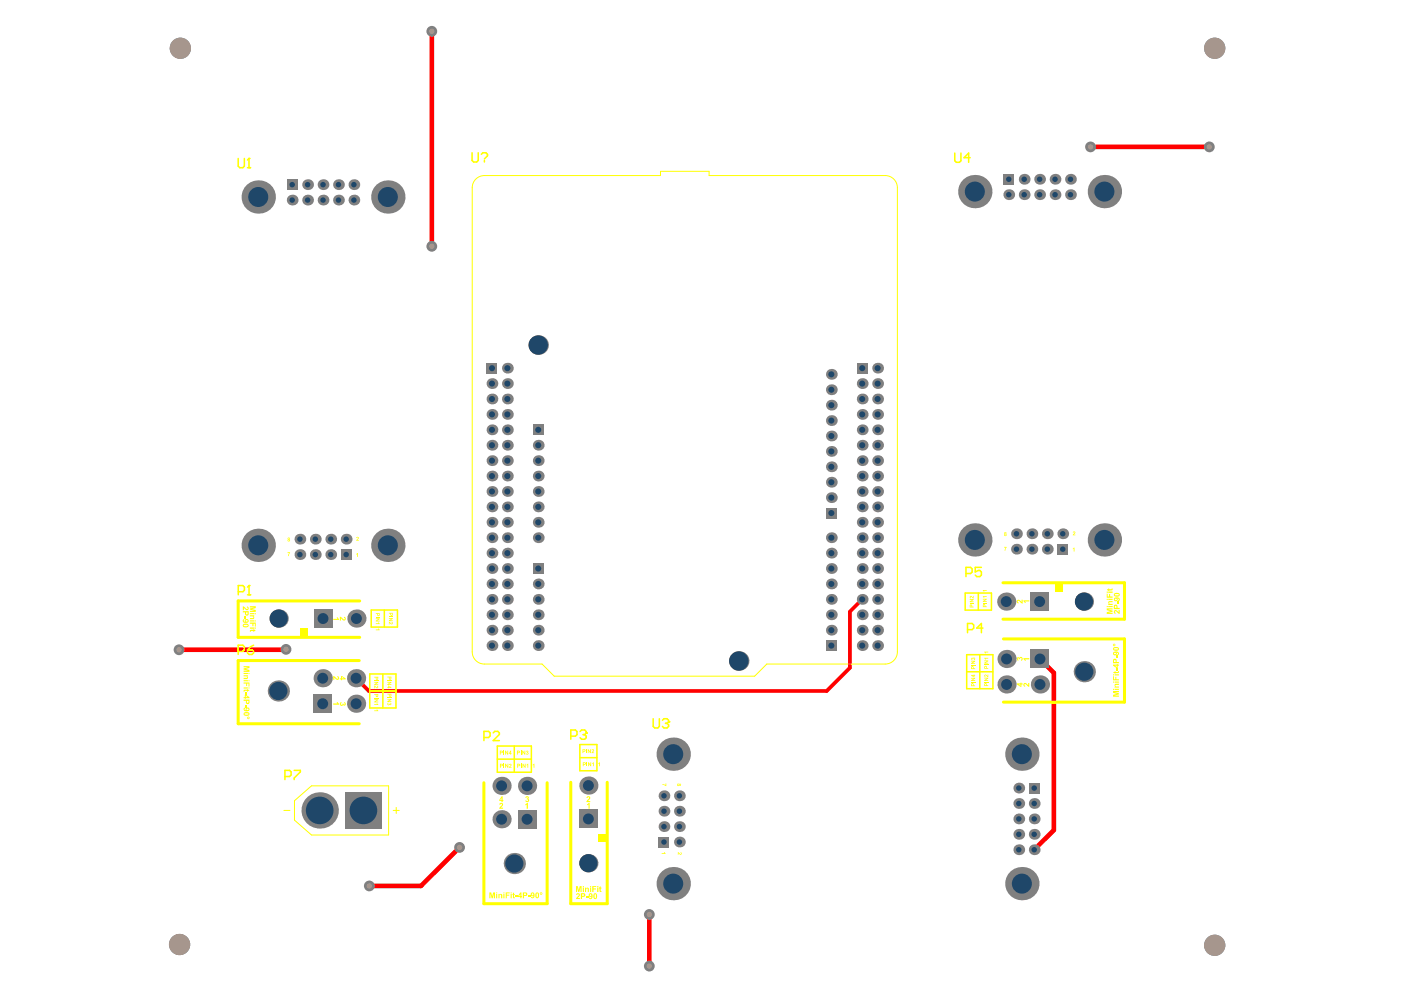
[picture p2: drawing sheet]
<svg xmlns="http://www.w3.org/2000/svg" width="297mm" height="210mm" viewBox="0 0 297 210" stroke-linecap="round" stroke-linejoin="round" font-family="sans-serif">
<path d="M91.5 6.6v45.6M231.2 31.1h25.2M60.6 137.7l-22.5 .1M220.5 139.7l2.9 3v33.3l-4.1 4.2M97.6 179.5l-8.3 8.3h-10.7M137.7 193.9v10.9" fill="none" stroke="#f00" stroke-width=".98"/>
<path d="M182.8 127.1l-2.6 2.6v11.9l-4.9 4.9h-97.1l-2.7-2.7" fill="none" stroke="#f00" stroke-width=".78"/>
<circle cx="38.2" cy="10.2" r="2.25" fill="#808080"/>
<circle cx="38.2" cy="10.2" r="2.25" fill="#a6968d"/>
<circle cx="257.5" cy="10.2" r="2.25" fill="#808080"/>
<circle cx="257.5" cy="10.2" r="2.25" fill="#a6968d"/>
<circle cx="257.5" cy="200.4" r="2.25" fill="#808080"/>
<circle cx="257.5" cy="200.4" r="2.25" fill="#a6968d"/>
<circle cx="38.1" cy="200.3" r="2.25" fill="#808080"/>
<circle cx="38.1" cy="200.3" r="2.25" fill="#a6968d"/>
<circle cx="91.6" cy="6.6" r="1.14" fill="#808080"/>
<circle cx="91.5" cy="6.6" r=".57" fill="#a6968d"/>
<circle cx="137.7" cy="193.9" r="1.14" fill="#808080"/>
<circle cx="137.7" cy="193.9" r=".57" fill="#a6968d"/>
<circle cx="137.7" cy="204.8" r="1.14" fill="#808080"/>
<circle cx="137.7" cy="204.8" r=".57" fill="#a6968d"/>
<circle cx="91.6" cy="52.2" r="1.14" fill="#808080"/>
<circle cx="91.5" cy="52.2" r=".57" fill="#a6968d"/>
<circle cx="256.4" cy="31.1" r="1.14" fill="#808080"/>
<circle cx="256.4" cy="31.1" r=".57" fill="#a6968d"/>
<circle cx="231.2" cy="31.1" r="1.14" fill="#808080"/>
<circle cx="231.2" cy="31.1" r=".57" fill="#a6968d"/>
<circle cx="78.3" cy="187.8" r="1.14" fill="#808080"/>
<circle cx="78.3" cy="187.8" r=".57" fill="#a6968d"/>
<circle cx="97.4" cy="179.7" r="1.14" fill="#808080"/>
<circle cx="97.4" cy="179.7" r=".57" fill="#a6968d"/>
<circle cx="38" cy="137.8" r="1.14" fill="#808080"/>
<circle cx="38" cy="137.8" r=".57" fill="#a6968d"/>
<circle cx="60.6" cy="137.7" r="1.14" fill="#808080"/>
<circle cx="60.6" cy="137.7" r=".57" fill="#a6968d"/>
<circle cx="59" cy="146.5" r="2.25" fill="#808080"/>
<circle cx="59" cy="146.5" r="1.93" fill="#1f4769"/>
<circle cx="59.1" cy="131.1" r="1.93" fill="#808080"/>
<circle cx="59.1" cy="131.1" r="1.93" fill="#1f4769"/>
<circle cx="67.8" cy="171.8" r="3.9" fill="#808080"/>
<circle cx="67.8" cy="171.8" r="2.93" fill="#1f4769"/>
<path d="M66.5 147.3h3.8v3.8h-3.8z" fill-rule="evenodd" fill="#808080"/>
<circle cx="68.4" cy="149.2" r="1.16" fill="#1f4769"/>
<circle cx="68.4" cy="143.8" r="1.93" fill="#808080"/>
<circle cx="68.4" cy="143.8" r="1.16" fill="#1f4769"/>
<path d="M66.6 129.2h3.8v3.9h-3.8z" fill-rule="evenodd" fill="#808080"/>
<circle cx="68.5" cy="131.1" r="1.16" fill="#1f4769"/>
<circle cx="75.5" cy="149.2" r="1.93" fill="#808080"/>
<circle cx="75.5" cy="149.2" r="1.16" fill="#1f4769"/>
<circle cx="75.5" cy="143.8" r="1.93" fill="#808080"/>
<circle cx="75.5" cy="143.8" r="1.16" fill="#1f4769"/>
<circle cx="75.6" cy="131.1" r="1.93" fill="#808080"/>
<circle cx="75.6" cy="131.1" r="1.16" fill="#1f4769"/>
<path d="M73.2 168h7.7v7.7h-7.7z" fill-rule="evenodd" fill="#808080"/>
<circle cx="77.1" cy="171.8" r="2.93" fill="#1f4769"/>
<circle cx="104.3" cy="123.8" r="1.14" fill="#808080"/>
<circle cx="104.3" cy="123.8" r=".64" fill="#1f4769"/>
<circle cx="142.7" cy="187.4" r="3.5" fill="#808080"/>
<circle cx="142.7" cy="187.4" r="2.12" fill="#1f4769"/>
<circle cx="109" cy="183.1" r="2.25" fill="#808080"/>
<circle cx="109" cy="183.1" r="1.93" fill="#1f4769"/>
<circle cx="124.7" cy="183" r="1.93" fill="#808080"/>
<circle cx="124.7" cy="183" r="1.93" fill="#1f4769"/>
<circle cx="144" cy="178.5" r="1.14" fill="#808080"/>
<circle cx="144" cy="178.5" r=".58" fill="#1f4769"/>
<path d="M139.6 177.4h2.3v2.3h-2.3z" fill-rule="evenodd" fill="#808080"/>
<circle cx="140.8" cy="178.5" r=".58" fill="#1f4769"/>
<circle cx="144" cy="175.3" r="1.14" fill="#808080"/>
<circle cx="144" cy="175.3" r=".58" fill="#1f4769"/>
<circle cx="140.8" cy="175.3" r="1.14" fill="#808080"/>
<circle cx="140.8" cy="175.3" r=".58" fill="#1f4769"/>
<circle cx="106.3" cy="173.7" r="1.93" fill="#808080"/>
<circle cx="106.3" cy="173.7" r="1.16" fill="#1f4769"/>
<path d="M109.8 171.8h3.9v3.8h-3.9z" fill-rule="evenodd" fill="#808080"/>
<circle cx="111.8" cy="173.7" r="1.16" fill="#1f4769"/>
<path d="M122.8 171.7h3.9v3.9h-3.9z" fill-rule="evenodd" fill="#808080"/>
<circle cx="124.7" cy="173.6" r="1.16" fill="#1f4769"/>
<circle cx="140.8" cy="172" r="1.14" fill="#808080"/>
<circle cx="140.8" cy="172" r=".58" fill="#1f4769"/>
<circle cx="144" cy="168.7" r="1.14" fill="#808080"/>
<circle cx="144" cy="168.7" r=".58" fill="#1f4769"/>
<circle cx="140.8" cy="168.7" r="1.14" fill="#808080"/>
<circle cx="140.8" cy="168.7" r=".58" fill="#1f4769"/>
<circle cx="106.3" cy="166.6" r="1.93" fill="#808080"/>
<circle cx="106.3" cy="166.6" r="1.16" fill="#1f4769"/>
<circle cx="111.8" cy="166.6" r="1.93" fill="#808080"/>
<circle cx="111.8" cy="166.6" r="1.16" fill="#1f4769"/>
<circle cx="124.7" cy="166.6" r="1.93" fill="#808080"/>
<circle cx="124.7" cy="166.6" r="1.16" fill="#1f4769"/>
<circle cx="142.7" cy="159.9" r="3.5" fill="#808080"/>
<circle cx="142.7" cy="159.9" r="2.12" fill="#1f4769"/>
<circle cx="104.3" cy="136.9" r="1.14" fill="#808080"/>
<circle cx="104.3" cy="136.9" r=".64" fill="#1f4769"/>
<circle cx="107.6" cy="136.9" r="1.14" fill="#808080"/>
<circle cx="107.6" cy="136.9" r=".64" fill="#1f4769"/>
<circle cx="114.1" cy="136.9" r="1.14" fill="#808080"/>
<circle cx="114.1" cy="136.9" r=".64" fill="#1f4769"/>
<circle cx="104.3" cy="133.6" r="1.14" fill="#808080"/>
<circle cx="104.3" cy="133.6" r=".64" fill="#1f4769"/>
<circle cx="107.6" cy="133.6" r="1.14" fill="#808080"/>
<circle cx="107.6" cy="133.6" r=".64" fill="#1f4769"/>
<circle cx="114.1" cy="133.6" r="1.14" fill="#808080"/>
<circle cx="114.1" cy="133.6" r=".64" fill="#1f4769"/>
<circle cx="104.3" cy="130.3" r="1.14" fill="#808080"/>
<circle cx="104.3" cy="130.3" r=".64" fill="#1f4769"/>
<circle cx="107.6" cy="130.3" r="1.14" fill="#808080"/>
<circle cx="107.6" cy="130.3" r=".64" fill="#1f4769"/>
<circle cx="114.1" cy="130.3" r="1.14" fill="#808080"/>
<circle cx="114.1" cy="130.3" r=".64" fill="#1f4769"/>
<circle cx="104.3" cy="127.1" r="1.14" fill="#808080"/>
<circle cx="104.3" cy="127.1" r=".64" fill="#1f4769"/>
<circle cx="107.6" cy="127.1" r="1.14" fill="#808080"/>
<circle cx="107.6" cy="127.1" r=".64" fill="#1f4769"/>
<circle cx="114.1" cy="127.1" r="1.14" fill="#808080"/>
<circle cx="114.1" cy="127.1" r=".64" fill="#1f4769"/>
<circle cx="107.6" cy="123.8" r="1.14" fill="#808080"/>
<circle cx="107.6" cy="123.8" r=".64" fill="#1f4769"/>
<circle cx="104.3" cy="120.5" r="1.14" fill="#808080"/>
<circle cx="104.3" cy="120.5" r=".64" fill="#1f4769"/>
<path d="M72.3 116.4h2.2v2.3h-2.2z" fill-rule="evenodd" fill="#808080"/>
<circle cx="73.4" cy="117.6" r=".58" fill="#1f4769"/>
<circle cx="70.1" cy="117.6" r="1.14" fill="#808080"/>
<circle cx="70.1" cy="117.6" r=".58" fill="#1f4769"/>
<circle cx="63.6" cy="117.6" r="1.14" fill="#808080"/>
<circle cx="63.6" cy="117.6" r=".58" fill="#1f4769"/>
<circle cx="66.9" cy="117.6" r="1.14" fill="#808080"/>
<circle cx="66.9" cy="117.6" r=".58" fill="#1f4769"/>
<circle cx="104.3" cy="117.3" r="1.14" fill="#808080"/>
<circle cx="104.3" cy="117.3" r=".64" fill="#1f4769"/>
<circle cx="82.2" cy="115.6" r="3.5" fill="#808080"/>
<circle cx="82.2" cy="115.6" r="2.12" fill="#1f4769"/>
<circle cx="54.8" cy="115.6" r="3.5" fill="#808080"/>
<circle cx="54.8" cy="115.6" r="2.12" fill="#1f4769"/>
<circle cx="73.4" cy="114.3" r="1.14" fill="#808080"/>
<circle cx="73.4" cy="114.3" r=".58" fill="#1f4769"/>
<circle cx="63.6" cy="114.3" r="1.14" fill="#808080"/>
<circle cx="63.6" cy="114.3" r=".58" fill="#1f4769"/>
<circle cx="70.1" cy="114.3" r="1.14" fill="#808080"/>
<circle cx="70.1" cy="114.3" r=".58" fill="#1f4769"/>
<circle cx="66.9" cy="114.3" r="1.14" fill="#808080"/>
<circle cx="66.9" cy="114.3" r=".58" fill="#1f4769"/>
<circle cx="104.3" cy="110.7" r="1.14" fill="#808080"/>
<circle cx="104.3" cy="110.7" r=".64" fill="#1f4769"/>
<circle cx="104.3" cy="107.5" r="1.14" fill="#808080"/>
<circle cx="104.3" cy="107.5" r=".64" fill="#1f4769"/>
<circle cx="104.3" cy="104.2" r="1.14" fill="#808080"/>
<circle cx="104.3" cy="104.2" r=".64" fill="#1f4769"/>
<circle cx="104.3" cy="84.6" r="1.14" fill="#808080"/>
<circle cx="104.3" cy="84.6" r=".64" fill="#1f4769"/>
<circle cx="104.3" cy="81.3" r="1.14" fill="#808080"/>
<circle cx="104.3" cy="81.3" r=".64" fill="#1f4769"/>
<circle cx="71.8" cy="42.4" r="1.14" fill="#808080"/>
<circle cx="71.8" cy="42.4" r=".58" fill="#1f4769"/>
<circle cx="61.9" cy="42.4" r="1.14" fill="#808080"/>
<circle cx="61.9" cy="42.4" r=".58" fill="#1f4769"/>
<circle cx="75" cy="42.4" r="1.14" fill="#808080"/>
<circle cx="75" cy="42.4" r=".58" fill="#1f4769"/>
<circle cx="68.5" cy="42.4" r="1.14" fill="#808080"/>
<circle cx="68.5" cy="42.4" r=".58" fill="#1f4769"/>
<circle cx="65.2" cy="42.4" r="1.14" fill="#808080"/>
<circle cx="65.2" cy="42.4" r=".58" fill="#1f4769"/>
<circle cx="82.2" cy="41.8" r="3.5" fill="#808080"/>
<circle cx="82.2" cy="41.8" r="2.12" fill="#1f4769"/>
<circle cx="54.8" cy="41.8" r="3.5" fill="#808080"/>
<circle cx="54.8" cy="41.8" r="2.12" fill="#1f4769"/>
<circle cx="71.8" cy="39.2" r="1.14" fill="#808080"/>
<circle cx="71.8" cy="39.2" r=".58" fill="#1f4769"/>
<circle cx="65.2" cy="39.2" r="1.14" fill="#808080"/>
<circle cx="65.2" cy="39.2" r=".58" fill="#1f4769"/>
<circle cx="68.5" cy="39.2" r="1.14" fill="#808080"/>
<circle cx="68.5" cy="39.2" r=".58" fill="#1f4769"/>
<path d="M60.8 38h2.3v2.3h-2.3z" fill-rule="evenodd" fill="#808080"/>
<circle cx="61.9" cy="39.2" r=".58" fill="#1f4769"/>
<circle cx="75" cy="39.2" r="1.14" fill="#808080"/>
<circle cx="75" cy="39.2" r=".58" fill="#1f4769"/>
<circle cx="114.1" cy="123.8" r="1.14" fill="#808080"/>
<circle cx="114.1" cy="123.8" r=".64" fill="#1f4769"/>
<circle cx="107.6" cy="120.5" r="1.14" fill="#808080"/>
<circle cx="107.6" cy="120.5" r=".64" fill="#1f4769"/>
<path d="M113 119.4h2.3v2.3h-2.3z" fill-rule="evenodd" fill="#808080"/>
<circle cx="114.1" cy="120.5" r=".64" fill="#1f4769"/>
<circle cx="107.6" cy="117.3" r="1.14" fill="#808080"/>
<circle cx="107.6" cy="117.3" r=".64" fill="#1f4769"/>
<circle cx="104.3" cy="114" r="1.14" fill="#808080"/>
<circle cx="104.3" cy="114" r=".64" fill="#1f4769"/>
<circle cx="107.6" cy="114" r="1.14" fill="#808080"/>
<circle cx="107.6" cy="114" r=".64" fill="#1f4769"/>
<circle cx="114.1" cy="114" r="1.14" fill="#808080"/>
<circle cx="114.1" cy="114" r=".64" fill="#1f4769"/>
<circle cx="107.6" cy="110.7" r="1.14" fill="#808080"/>
<circle cx="107.6" cy="110.7" r=".64" fill="#1f4769"/>
<circle cx="114.1" cy="110.7" r="1.14" fill="#808080"/>
<circle cx="114.1" cy="110.7" r=".64" fill="#1f4769"/>
<circle cx="107.6" cy="107.5" r="1.14" fill="#808080"/>
<circle cx="107.6" cy="107.5" r=".64" fill="#1f4769"/>
<circle cx="114.1" cy="107.5" r="1.14" fill="#808080"/>
<circle cx="114.1" cy="107.5" r=".64" fill="#1f4769"/>
<circle cx="107.6" cy="104.2" r="1.14" fill="#808080"/>
<circle cx="107.6" cy="104.2" r=".64" fill="#1f4769"/>
<circle cx="114.1" cy="104.2" r="1.14" fill="#808080"/>
<circle cx="114.1" cy="104.2" r=".64" fill="#1f4769"/>
<circle cx="104.3" cy="100.9" r="1.14" fill="#808080"/>
<circle cx="104.3" cy="100.9" r=".64" fill="#1f4769"/>
<circle cx="107.6" cy="100.9" r="1.14" fill="#808080"/>
<circle cx="107.6" cy="100.9" r=".64" fill="#1f4769"/>
<circle cx="114.1" cy="100.9" r="1.14" fill="#808080"/>
<circle cx="114.1" cy="100.9" r=".64" fill="#1f4769"/>
<circle cx="104.3" cy="97.7" r="1.14" fill="#808080"/>
<circle cx="104.3" cy="97.7" r=".64" fill="#1f4769"/>
<circle cx="107.6" cy="97.7" r="1.14" fill="#808080"/>
<circle cx="107.6" cy="97.7" r=".64" fill="#1f4769"/>
<circle cx="114.1" cy="97.7" r="1.14" fill="#808080"/>
<circle cx="114.1" cy="97.7" r=".64" fill="#1f4769"/>
<circle cx="104.3" cy="94.4" r="1.14" fill="#808080"/>
<circle cx="104.3" cy="94.4" r=".64" fill="#1f4769"/>
<circle cx="107.6" cy="94.4" r="1.14" fill="#808080"/>
<circle cx="107.6" cy="94.4" r=".64" fill="#1f4769"/>
<circle cx="114.1" cy="94.4" r="1.14" fill="#808080"/>
<circle cx="114.1" cy="94.4" r=".64" fill="#1f4769"/>
<circle cx="104.3" cy="91.1" r="1.14" fill="#808080"/>
<circle cx="104.3" cy="91.1" r=".64" fill="#1f4769"/>
<circle cx="107.6" cy="91.1" r="1.14" fill="#808080"/>
<circle cx="107.6" cy="91.1" r=".64" fill="#1f4769"/>
<path d="M113 90h2.3v2.3h-2.3z" fill-rule="evenodd" fill="#808080"/>
<circle cx="114.1" cy="91.1" r=".64" fill="#1f4769"/>
<circle cx="104.3" cy="87.9" r="1.14" fill="#808080"/>
<circle cx="104.3" cy="87.9" r=".64" fill="#1f4769"/>
<circle cx="107.6" cy="87.9" r="1.14" fill="#808080"/>
<circle cx="107.6" cy="87.9" r=".64" fill="#1f4769"/>
<circle cx="107.6" cy="84.6" r="1.14" fill="#808080"/>
<circle cx="107.6" cy="84.6" r=".64" fill="#1f4769"/>
<circle cx="107.6" cy="81.3" r="1.14" fill="#808080"/>
<circle cx="107.6" cy="81.3" r=".64" fill="#1f4769"/>
<path d="M103.2 76.9h2.3v2.3h-2.3z" fill-rule="evenodd" fill="#808080"/>
<circle cx="104.3" cy="78.1" r=".64" fill="#1f4769"/>
<circle cx="107.6" cy="78.1" r="1.14" fill="#808080"/>
<circle cx="107.6" cy="78.1" r=".64" fill="#1f4769"/>
<circle cx="114.1" cy="73.2" r="2.06" fill="#808080"/>
<circle cx="114.1" cy="73.2" r="2.06" fill="#1f4769"/>
<circle cx="144" cy="172" r="1.14" fill="#808080"/>
<circle cx="144" cy="172" r=".58" fill="#1f4769"/>
<circle cx="176.3" cy="120.5" r="1.14" fill="#808080"/>
<circle cx="176.3" cy="120.5" r=".64" fill="#1f4769"/>
<circle cx="156.6" cy="140.1" r="2.06" fill="#808080"/>
<circle cx="156.6" cy="140.1" r="2.06" fill="#1f4769"/>
<circle cx="176.3" cy="127.1" r="1.14" fill="#808080"/>
<circle cx="176.3" cy="127.1" r=".64" fill="#1f4769"/>
<circle cx="176.3" cy="123.8" r="1.14" fill="#808080"/>
<circle cx="176.3" cy="123.8" r=".64" fill="#1f4769"/>
<path d="M175.1 135.7h2.3v2.3h-2.3z" fill-rule="evenodd" fill="#808080"/>
<circle cx="176.3" cy="136.9" r=".64" fill="#1f4769"/>
<circle cx="176.3" cy="133.6" r="1.14" fill="#808080"/>
<circle cx="176.3" cy="133.6" r=".64" fill="#1f4769"/>
<circle cx="176.3" cy="117.3" r="1.14" fill="#808080"/>
<circle cx="176.3" cy="117.3" r=".64" fill="#1f4769"/>
<circle cx="176.3" cy="130.3" r="1.14" fill="#808080"/>
<circle cx="176.3" cy="130.3" r=".64" fill="#1f4769"/>
<circle cx="182.8" cy="120.5" r="1.14" fill="#808080"/>
<circle cx="182.8" cy="120.5" r=".64" fill="#1f4769"/>
<circle cx="182.8" cy="117.3" r="1.14" fill="#808080"/>
<circle cx="182.8" cy="117.3" r=".64" fill="#1f4769"/>
<circle cx="182.8" cy="123.8" r="1.14" fill="#808080"/>
<circle cx="182.8" cy="123.8" r=".64" fill="#1f4769"/>
<circle cx="182.8" cy="136.9" r="1.14" fill="#808080"/>
<circle cx="182.8" cy="136.9" r=".64" fill="#1f4769"/>
<circle cx="182.8" cy="127.1" r="1.14" fill="#808080"/>
<circle cx="182.8" cy="127.1" r=".64" fill="#1f4769"/>
<circle cx="182.8" cy="130.3" r="1.14" fill="#808080"/>
<circle cx="182.8" cy="130.3" r=".64" fill="#1f4769"/>
<circle cx="182.8" cy="133.6" r="1.14" fill="#808080"/>
<circle cx="182.8" cy="133.6" r=".64" fill="#1f4769"/>
<circle cx="216.7" cy="187.4" r="3.5" fill="#808080"/>
<circle cx="216.7" cy="187.4" r="2.12" fill="#1f4769"/>
<circle cx="216" cy="180.2" r="1.14" fill="#808080"/>
<circle cx="216" cy="180.2" r=".58" fill="#1f4769"/>
<circle cx="219.3" cy="180.2" r="1.14" fill="#808080"/>
<circle cx="219.3" cy="180.2" r=".58" fill="#1f4769"/>
<circle cx="216" cy="176.9" r="1.14" fill="#808080"/>
<circle cx="216" cy="176.9" r=".58" fill="#1f4769"/>
<circle cx="219.3" cy="176.9" r="1.14" fill="#808080"/>
<circle cx="219.3" cy="176.9" r=".58" fill="#1f4769"/>
<circle cx="216" cy="173.6" r="1.14" fill="#808080"/>
<circle cx="216" cy="173.6" r=".58" fill="#1f4769"/>
<circle cx="219.3" cy="173.6" r="1.14" fill="#808080"/>
<circle cx="219.3" cy="173.6" r=".58" fill="#1f4769"/>
<circle cx="216" cy="170.4" r="1.14" fill="#808080"/>
<circle cx="216" cy="170.4" r=".58" fill="#1f4769"/>
<circle cx="219.3" cy="170.4" r="1.14" fill="#808080"/>
<circle cx="219.3" cy="170.4" r=".58" fill="#1f4769"/>
<circle cx="216" cy="167.1" r="1.14" fill="#808080"/>
<circle cx="216" cy="167.1" r=".58" fill="#1f4769"/>
<path d="M218.1 165.9h2.3v2.3h-2.3z" fill-rule="evenodd" fill="#808080"/>
<circle cx="219.3" cy="167.1" r=".58" fill="#1f4769"/>
<circle cx="216.7" cy="159.9" r="3.5" fill="#808080"/>
<circle cx="216.7" cy="159.9" r="2.12" fill="#1f4769"/>
<circle cx="220.5" cy="145.1" r="1.93" fill="#808080"/>
<circle cx="220.5" cy="145.1" r="1.16" fill="#1f4769"/>
<circle cx="213.4" cy="145.1" r="1.93" fill="#808080"/>
<circle cx="213.4" cy="145.1" r="1.16" fill="#1f4769"/>
<circle cx="229.9" cy="142.4" r="2.25" fill="#808080"/>
<circle cx="229.9" cy="142.4" r="1.93" fill="#1f4769"/>
<circle cx="213.4" cy="139.7" r="1.93" fill="#808080"/>
<circle cx="213.4" cy="139.7" r="1.16" fill="#1f4769"/>
<path d="M218.6 137.8h3.8v3.8h-3.8z" fill-rule="evenodd" fill="#808080"/>
<circle cx="220.5" cy="139.7" r="1.16" fill="#1f4769"/>
<circle cx="186.1" cy="136.9" r="1.14" fill="#808080"/>
<circle cx="186.1" cy="136.9" r=".64" fill="#1f4769"/>
<circle cx="186.1" cy="133.6" r="1.14" fill="#808080"/>
<circle cx="186.1" cy="133.6" r=".64" fill="#1f4769"/>
<circle cx="186.1" cy="130.3" r="1.14" fill="#808080"/>
<circle cx="186.1" cy="130.3" r=".64" fill="#1f4769"/>
<circle cx="213.3" cy="127.5" r="1.93" fill="#808080"/>
<circle cx="213.3" cy="127.5" r="1.16" fill="#1f4769"/>
<path d="M218.5 125.6h3.9v3.9h-3.9z" fill-rule="evenodd" fill="#808080"/>
<circle cx="220.4" cy="127.5" r="1.16" fill="#1f4769"/>
<circle cx="229.8" cy="127.5" r="1.93" fill="#808080"/>
<circle cx="229.8" cy="127.5" r="1.93" fill="#1f4769"/>
<circle cx="186.1" cy="127.1" r="1.14" fill="#808080"/>
<circle cx="186.1" cy="127.1" r=".64" fill="#1f4769"/>
<circle cx="186.1" cy="123.8" r="1.14" fill="#808080"/>
<circle cx="186.1" cy="123.8" r=".64" fill="#1f4769"/>
<circle cx="186.1" cy="120.5" r="1.14" fill="#808080"/>
<circle cx="186.1" cy="120.5" r=".64" fill="#1f4769"/>
<circle cx="186.1" cy="117.3" r="1.14" fill="#808080"/>
<circle cx="186.1" cy="117.3" r=".64" fill="#1f4769"/>
<circle cx="215.5" cy="116.4" r="1.14" fill="#808080"/>
<circle cx="215.5" cy="116.4" r=".58" fill="#1f4769"/>
<circle cx="218.8" cy="116.4" r="1.14" fill="#808080"/>
<circle cx="218.8" cy="116.4" r=".58" fill="#1f4769"/>
<circle cx="222.1" cy="116.4" r="1.14" fill="#808080"/>
<circle cx="222.1" cy="116.4" r=".58" fill="#1f4769"/>
<path d="M224.2 115.3h2.3v2.3h-2.3z" fill-rule="evenodd" fill="#808080"/>
<circle cx="225.3" cy="116.4" r=".58" fill="#1f4769"/>
<circle cx="176.3" cy="114" r="1.14" fill="#808080"/>
<circle cx="176.3" cy="114" r=".64" fill="#1f4769"/>
<circle cx="182.8" cy="114" r="1.14" fill="#808080"/>
<circle cx="182.8" cy="114" r=".64" fill="#1f4769"/>
<circle cx="182.8" cy="110.7" r="1.14" fill="#808080"/>
<circle cx="182.8" cy="110.7" r=".64" fill="#1f4769"/>
<circle cx="186.1" cy="110.7" r="1.14" fill="#808080"/>
<circle cx="186.1" cy="110.7" r=".64" fill="#1f4769"/>
<path d="M175.1 107.6h2.3v2.3h-2.3z" fill-rule="evenodd" fill="#808080"/>
<circle cx="176.3" cy="108.8" r=".64" fill="#1f4769"/>
<circle cx="182.8" cy="107.5" r="1.14" fill="#808080"/>
<circle cx="182.8" cy="107.5" r=".64" fill="#1f4769"/>
<circle cx="186.1" cy="107.5" r="1.14" fill="#808080"/>
<circle cx="186.1" cy="107.5" r=".64" fill="#1f4769"/>
<circle cx="176.3" cy="105.5" r="1.14" fill="#808080"/>
<circle cx="176.3" cy="105.5" r=".64" fill="#1f4769"/>
<circle cx="182.8" cy="104.2" r="1.14" fill="#808080"/>
<circle cx="182.8" cy="104.2" r=".64" fill="#1f4769"/>
<circle cx="186.1" cy="104.2" r="1.14" fill="#808080"/>
<circle cx="186.1" cy="104.2" r=".64" fill="#1f4769"/>
<circle cx="176.3" cy="102.2" r="1.14" fill="#808080"/>
<circle cx="176.3" cy="102.2" r=".64" fill="#1f4769"/>
<circle cx="182.8" cy="100.9" r="1.14" fill="#808080"/>
<circle cx="182.8" cy="100.9" r=".64" fill="#1f4769"/>
<circle cx="186.1" cy="100.9" r="1.14" fill="#808080"/>
<circle cx="186.1" cy="100.9" r=".64" fill="#1f4769"/>
<circle cx="176.3" cy="99" r="1.14" fill="#808080"/>
<circle cx="176.3" cy="99" r=".64" fill="#1f4769"/>
<circle cx="182.8" cy="97.7" r="1.14" fill="#808080"/>
<circle cx="182.8" cy="97.7" r=".64" fill="#1f4769"/>
<circle cx="176.3" cy="95.7" r="1.14" fill="#808080"/>
<circle cx="176.3" cy="95.7" r=".64" fill="#1f4769"/>
<circle cx="182.8" cy="94.4" r="1.14" fill="#808080"/>
<circle cx="182.8" cy="94.4" r=".64" fill="#1f4769"/>
<circle cx="186.1" cy="94.4" r="1.14" fill="#808080"/>
<circle cx="186.1" cy="94.4" r=".64" fill="#1f4769"/>
<circle cx="176.3" cy="92.4" r="1.14" fill="#808080"/>
<circle cx="176.3" cy="92.4" r=".64" fill="#1f4769"/>
<circle cx="182.8" cy="91.1" r="1.14" fill="#808080"/>
<circle cx="182.8" cy="91.1" r=".64" fill="#1f4769"/>
<circle cx="186.1" cy="91.1" r="1.14" fill="#808080"/>
<circle cx="186.1" cy="91.1" r=".64" fill="#1f4769"/>
<circle cx="176.3" cy="89.2" r="1.14" fill="#808080"/>
<circle cx="176.3" cy="89.2" r=".64" fill="#1f4769"/>
<circle cx="182.8" cy="87.9" r="1.14" fill="#808080"/>
<circle cx="182.8" cy="87.9" r=".64" fill="#1f4769"/>
<circle cx="176.3" cy="85.9" r="1.14" fill="#808080"/>
<circle cx="176.3" cy="85.9" r=".64" fill="#1f4769"/>
<circle cx="182.8" cy="84.6" r="1.14" fill="#808080"/>
<circle cx="182.8" cy="84.6" r=".64" fill="#1f4769"/>
<circle cx="186.1" cy="84.6" r="1.14" fill="#808080"/>
<circle cx="186.1" cy="84.6" r=".64" fill="#1f4769"/>
<circle cx="176.3" cy="82.6" r="1.14" fill="#808080"/>
<circle cx="176.3" cy="82.6" r=".64" fill="#1f4769"/>
<circle cx="182.8" cy="81.3" r="1.14" fill="#808080"/>
<circle cx="182.8" cy="81.3" r=".64" fill="#1f4769"/>
<circle cx="186.1" cy="81.3" r="1.14" fill="#808080"/>
<circle cx="186.1" cy="81.3" r=".64" fill="#1f4769"/>
<circle cx="176.3" cy="79.4" r="1.14" fill="#808080"/>
<circle cx="176.3" cy="79.4" r=".64" fill="#1f4769"/>
<path d="M181.7 76.9h2.3v2.3h-2.3z" fill-rule="evenodd" fill="#808080"/>
<circle cx="182.8" cy="78.1" r=".64" fill="#1f4769"/>
<circle cx="206.7" cy="114.5" r="3.5" fill="#808080"/>
<circle cx="206.7" cy="114.5" r="2.12" fill="#1f4769"/>
<circle cx="234.2" cy="114.5" r="3.5" fill="#808080"/>
<circle cx="234.2" cy="114.5" r="2.12" fill="#1f4769"/>
<circle cx="186.1" cy="114" r="1.14" fill="#808080"/>
<circle cx="186.1" cy="114" r=".64" fill="#1f4769"/>
<circle cx="222.1" cy="113.2" r="1.14" fill="#808080"/>
<circle cx="222.1" cy="113.2" r=".58" fill="#1f4769"/>
<circle cx="225.3" cy="113.2" r="1.14" fill="#808080"/>
<circle cx="225.3" cy="113.2" r=".58" fill="#1f4769"/>
<circle cx="218.8" cy="113.2" r="1.14" fill="#808080"/>
<circle cx="218.8" cy="113.2" r=".58" fill="#1f4769"/>
<circle cx="215.5" cy="113.2" r="1.14" fill="#808080"/>
<circle cx="215.5" cy="113.2" r=".58" fill="#1f4769"/>
<circle cx="186.1" cy="97.7" r="1.14" fill="#808080"/>
<circle cx="186.1" cy="97.7" r=".64" fill="#1f4769"/>
<circle cx="186.1" cy="87.9" r="1.14" fill="#808080"/>
<circle cx="186.1" cy="87.9" r=".64" fill="#1f4769"/>
<circle cx="186.1" cy="78.1" r="1.14" fill="#808080"/>
<circle cx="186.1" cy="78.1" r=".64" fill="#1f4769"/>
<circle cx="217.1" cy="41.3" r="1.14" fill="#808080"/>
<circle cx="217.1" cy="41.3" r=".58" fill="#1f4769"/>
<circle cx="227" cy="41.3" r="1.14" fill="#808080"/>
<circle cx="227" cy="41.3" r=".58" fill="#1f4769"/>
<circle cx="220.4" cy="41.3" r="1.14" fill="#808080"/>
<circle cx="220.4" cy="41.3" r=".58" fill="#1f4769"/>
<circle cx="213.9" cy="41.3" r="1.14" fill="#808080"/>
<circle cx="213.9" cy="41.3" r=".58" fill="#1f4769"/>
<circle cx="223.7" cy="41.3" r="1.14" fill="#808080"/>
<circle cx="223.7" cy="41.3" r=".58" fill="#1f4769"/>
<circle cx="206.7" cy="40.6" r="3.5" fill="#808080"/>
<circle cx="206.7" cy="40.6" r="2.12" fill="#1f4769"/>
<circle cx="234.2" cy="40.6" r="3.5" fill="#808080"/>
<circle cx="234.2" cy="40.6" r="2.12" fill="#1f4769"/>
<circle cx="217.1" cy="38" r="1.14" fill="#808080"/>
<circle cx="217.1" cy="38" r=".58" fill="#1f4769"/>
<path d="M212.7 36.9h2.3v2.3h-2.3z" fill-rule="evenodd" fill="#808080"/>
<circle cx="213.9" cy="38" r=".58" fill="#1f4769"/>
<circle cx="227" cy="38" r="1.14" fill="#808080"/>
<circle cx="227" cy="38" r=".58" fill="#1f4769"/>
<circle cx="220.4" cy="38" r="1.14" fill="#808080"/>
<circle cx="220.4" cy="38" r=".58" fill="#1f4769"/>
<circle cx="223.7" cy="38" r="1.14" fill="#808080"/>
<circle cx="223.7" cy="38" r=".58" fill="#1f4769"/>
<path d="M100.1 39.8v98.4M102.7 37.2h37.3v-.9h10.3v.9h37.4M190.3 39.8v98.4M102.7 140.8h12.2l2.6 2.6h42.5l2.6-2.6h25.1M60.2 171.8h1.3M62.4 169.8l3.6-3.2h16.4v10.4h-16.4l-3.6-3.1zM83.4 171.8h1.2M84 171.2v1.3" fill="none" stroke="#ff0" stroke-width=".21"/>
<g fill="none" stroke="#ff0" stroke-width=".33">
<path d="M78.7 129.3h5.6v3.7h-5.6zM81.5 129.3v3.7M204.6 125.7h5.6v3.7h-5.6zM205 138.8h5.5v7.2h-5.5zM207.4 125.7v3.7M207.7 138.8v7.2M78.4 146.5h5.6M78.4 142.9h5.6v7.2h-5.6zM81.2 142.9v7.2M105.4 158.2h7.3v5.5h-7.3zM109 158.2v5.5M122.9 157.9h3.7v5.5h-3.7z"/>
<path d="M205 142.4h5.5M105.4 161h7.3M122.9 160.6h3.7"/>
</g>
<path d="M76.3 127.4h-25.8v7.7h25.8M212.6 123.6h25.8v7.7h-25.8M212.7 135.5h25.7v13.4h-25.7M76.2 140.1h-25.7v13.4h25.7M102.6 166v25.6h13.4v-25.6M121 165.9v25.7h7.7v-25.7" fill="none" stroke="#ff0" stroke-width=".64"/>
<g fill="#ff0">
<path d="M223.7 123.8h1.7v1.7h-1.7z" fill-rule="evenodd"/>
<path d="M63.5 133.2h1.7v1.7h-1.7z" fill-rule="evenodd"/>
<path d="M126.8 176.9h1.7v1.7h-1.7z" fill-rule="evenodd"/>
</g>
<g fill="#ff0">
<path d="M106.8 161.9h.1v.9h-.1z"/>
<path d="M107.1 161.9h.1l.4 .6v-.6h.2v.9h-.2l-.4-.6v.6h-.1z"/>
<path d="M107.9 162.1l.2-.2 .3 .2v.2l-.3 .3h.4v.2h-.6l.4-.6-.1-.1-.3 .1z"/>
<path d="M234.6 129h1.3v.2h-1l1 .3v.2l-1 .2h1v.3h-1.3v-.4l.9-.2-.9-.2z"/>
<path d="M235 127.5h.9v.2h-.5a.21 .21 0 0 0-.3 .2 .21 .21 0 0 0 .4 .1h.4v.3h-.9v-.3h.1z"/>
<path d="M234.6 125.9h.2v.6h.3v-.6h.3v.6h.5v.2h-1.3z"/>
<path d="M234.7 124.9h.3v-.1h.2v.1h.5v-.1h.2v.3l-.9 .2z"/>
<path d="M236.3 129.4l.3-.1 .6 .5v-.5h.2v.9l-.8-.6a.17 .17 0 0 0-.3 .1 .17 .17 0 0 0 .2 .2v.3l-.3-.2z"/>
<path d="M236.8 127.5h.3v.5h-.3z"/>
<path d="M79.3 144.2h.9v.2h-.9z"/>
<path d="M79.3 144.6h.9v.1l-.6 .4h.6v.2h-.9v-.2l.6-.4h-.6z"/>
<path d="M79.3 145.4l.6 .4 .2-.1-.2-.3h.2l.1 .4-.3 .1-.4-.3v.3h-.2z"/>
<path d="M82.1 147.9h.9v.1h-.9z"/>
<path d="M82.1 148.2h.9v.2l-.6 .3h.6v.2h-.9v-.2l.6-.4h-.6z"/>
<path d="M82.2 149.1l.2-.1-.1 .4 .2-.2 .3 .1-.1-.2 .1-.1 .1 .4-.6 .1-.2-.1z"/>
<path d="M124.4 161.6h.1v.9h-.1z"/>
<path d="M124.7 161.6h.1l.4 .6v-.6h.1v.9h-.1l-.4-.6v.6h-.1z"/>
<path d="M125.5 161.8l.4-.2v.9h-.2v-.6l-.2 .1z"/>
<path d="M205.6 127.8h.8v.2h-.8z"/>
<path d="M205.6 127h.8v.2l-.5 .3h.5v.2h-.8v-.2l.6-.3h-.6z"/>
<path d="M205.6 126.4l.3-.1 .4 .4v-.4h.1v.6l-.5-.4h-.2l.1 .4-.1-.1z"/>
<path d="M208.4 127.8h.8v.1h-.8z"/>
<path d="M208.4 127h.8v.1l-.5 .4h.5v.1h-.8v-.1l.5-.4h-.5z"/>
<path d="M208.4 126.4h.8v.2h-.6l.1 .2h-.1z"/>
<path d="M208.7 140.8h.8v.2h-.8z"/>
<path d="M208.7 140h.8v.2l-.5 .3h.5v.2h-.8v-.2l.6-.3h-.6z"/>
<path d="M208.7 139.5h.8v.1h-.6l.1 .2h-.1z"/>
<path d="M110.5 161.9h.1v.9h-.1z"/>
<path d="M110.8 161.9h.1l.4 .6v-.6h.1v.9h-.1l-.4-.6v.6h-.1z"/>
<path d="M111.6 162.2l.4-.3v.9h-.2v-.6l-.2 .1z"/>
<path d="M205.9 140.9h.8v.2h-.8z"/>
<path d="M205.9 140.1h.8v.2l-.5 .3h.5v.2h-.8v-.2l.6-.3h-.6z"/>
<path d="M205.9 139.5l.7-.1 .1 .4-.2 .2 .1-.4-.2 .2-.3-.2v.4l-.2-.2z"/>
<path d="M122.1 187.9h.4l.2 .8 .2-.8h.4v1.2h-.2v-1l-.3 1h-.2l-.2-1v1h-.3z"/>
<path d="M124 188.2l.8 .1v.8h-.2v-.4a.21 .21 0 0 0-.2-.3 .21 .21 0 0 0-.1 .3v.4h-.3z"/>
<path d="M125.6 187.9h.8v.2h-.6v.3h.6v.2h-.6v.5h-.2z"/>
<path d="M127.1 188l.3-.1v.3h.1v.2h-.1v.5h.1v.2h-.4l-.1-.7z"/>
<path d="M122.2 189.5l.2-.1 .5 .1v.3l-.4 .6h.4v.2h-.8l.6-.7a.17 .17 0 0 0-.1-.3 .17 .17 0 0 0-.2 .2l-.3-.1z"/>
<path d="M124.3 190.1h.4v.2h-.4z"/>
<path d="M110.4 159.1h.2v.9h-.2z"/>
<path d="M110.7 159.1h.2l.3 .6v-.6h.2v.9h-.2l-.4-.6v.6h-.1z"/>
<path d="M111.5 159.3l.2-.2 .3 .1v.8l-.5-.1v-.1h.4l-.2-.2 .2-.3-.2 .1z"/>
<path d="M79.7 130.8h.8v.1h-.8z"/>
<path d="M79.7 131.1h.8v.2l-.6 .3h.6v.2h-.8v-.2l.5-.3h-.5z"/>
<path d="M79.7 132.2h.6l-.2-.2h.2l.2 .3h-.8z"/>
<path d="M82.5 130.7h.8v.2h-.8z"/>
<path d="M82.5 131h.8v.2l-.6 .3h.6v.2h-.8v-.2l.5-.3h-.5z"/>
<path d="M82.5 131.8l.5 .4h.1l-.1-.4 .2 .1v.4l-.3 .1-.3-.3v.3h-.1z"/>
<path d="M124.3 158.9h.2v.8h-.2z"/>
<path d="M124.6 158.9h.2l.3 .5v-.5h.2v.8h-.2l-.3-.6v.6h-.2z"/>
<path d="M125.5 158.9l.4 .1 .1 .2-.4 .3h.4v.2h-.6l.4-.6v-.1l-.4 .1z"/>
<path d="M79.3 147.9h.9v.2h-.9z"/>
<path d="M79.3 148.3h.9v.1l-.6 .4h.6v.1h-.9v-.1l.6-.4h-.6z"/>
<path d="M79.3 149.3h.6l-.1-.2h.2l.2 .4h-.9z"/>
<path d="M106.8 159.1h.1v.9h-.1z"/>
<path d="M107.1 159.1h.1l.4 .6v-.6h.1v.9h-.1l-.4-.6v.6h-.1z"/>
<path d="M82.1 144.2h.9v.2h-.9z"/>
<path d="M82.1 144.6h.9v.1l-.6 .4h.6v.1h-.9v-.1l.6-.4h-.6z"/>
<path d="M208.7 144.5h.8v.2h-.8z"/>
<path d="M208.7 143.7h.8v.2l-.5 .3h.5v.2h-.8v-.2l.6-.3h-.6z"/>
<path d="M208.7 143.1l.3-.1 .4 .3v-.3h.1v.6l-.5-.4-.2 .1 .1 .3-.1-.1z"/>
<path d="M205.9 144.5h.8v.2h-.8z"/>
<path d="M205.9 143.7h.8v.2l-.5 .3h.5v.2h-.8v-.2l.6-.3h-.6z"/>
<path d="M53 128.5h1.2v.4l-.8 .3 .8 .1v.4h-1.2v-.2h1l-1-.3v-.2l1-.2h-1z"/>
<path d="M53 130.5h.9l-.1 .7-.8 .1v-.3h.4a.21 .21 0 0 0 .3-.2 .21 .21 0 0 0-.3-.1h-.4z"/>
<path d="M53 132h1.2v.8h-.2v-.5h-.3v.5h-.2v-.5h-.5z"/>
<path d="M53 133.6l.9-.2 .3 .4h-.3v.2h-.2v-.2h-.5v.2h-.2z"/>
<path d="M51.5 128.5l.8 .7 .2-.1-.2-.3 .1-.2h.2l.1 .3v.3l-.4 .2-.6-.5v.5h-.2z"/>
<path d="M51.8 130.7h.2v.5h-.2z"/>
<path d="M140.3 180.9h.6l-.2-.2h.2l.2 .3h-.8z"/>
<path d="M143.7 180.7l.3 .2a.17 .17 0 0 0 .2 .2 .17 .17 0 0 0 .2-.2l-.1-.2 .2 .1-.1 .4h-.2l-.3-.3v.3h-.2z"/>
<path d="M140.4 166.2l.7 .3v-.4h.2v.6l-.9-.3z"/>
<path d="M227.5 116.3l.3-.2v.8h-.2v-.6l-.1 .2z"/>
<path d="M227.5 112.8h.5v.2l-.3 .4h.3v.1h-.5l.1-.3a.18 .18 0 0 0 .3-.2 .18 .18 0 0 0-.3-.2l-.1 .1z"/>
<path d="M212.9 115.9h.5l-.2 .9-.2-.2 .3-.5h-.4z"/>
<path d="M208.4 125.1h.8v.2h-.6l.1 .2h-.1z"/>
<path d="M217 127.3h1.2v.2h-.9l.2 .3h-.2z"/>
<path d="M215.6 127.3l.4-.1 .6 .4v-.4h.2v.8l-.7-.6a.18 .18 0 0 0-.3 .1 .18 .18 0 0 0 .2 .2l-.1 .2-.3-.1z"/>
<path d="M79.7 133.5h.6l-.1-.2h.1l.2 .3h-.8z"/>
<path d="M70.6 131.2h1l-.2-.3h.2l.3 .5h-1.3z"/>
<path d="M72.1 130.8l.7 .5a.18 .18 0 0 0 .3-.1 .18 .18 0 0 0-.2-.2v-.2l.4 .1v.4l-.2 .2h-.4l-.4-.4v.5h-.2z"/>
<path d="M51.6 141.2h1.3v.4l-.9 .2 .9 .3v.4h-1.3v-.3h1l-1-.2v-.3l1-.2h-1z"/>
<path d="M51.6 143.2h1v.2h-.2l.2 .4-.3 .2h-.7v-.3h.8l-.1-.3h-.7z"/>
<path d="M51.6 144.7h1.3v.9h-.2v-.7h-.3v.6h-.2v-.6h-.6z"/>
<path d="M51.7 146.3l.9-.2 .3 .4h-.3v.1h-.2v-.1h-.5v.1l-.2 .1z"/>
<path d="M52 146.8h.2v.5h-.2z"/>
<path d="M52 149.5h.2v.4h-.2z"/>
<path d="M70.6 149.1h.9l-.1-.2h.2l.3 .5h-1.3z"/>
<path d="M70.6 143.3l.9 .6a.17 .17 0 0 0 .2-.1 .17 .17 0 0 0-.2-.2v-.3l.4 .2v.4l-.2 .2-.3 .1-.5-.5v.5h-.3z"/>
<path d="M72.1 149l.3-.1-.1 .5h.3v-.3l.4 .3v-.5l.3 .2v.3l-.2 .2-.4-.2-.1 .2h-.3l-.2-.2z"/>
<path d="M79.3 150.6h.7l-.2-.2h.2l.2 .4h-.9z"/>
<path d="M75.6 117.4l.3-.1v.8h-.2v-.6l-.2 .1z"/>
<path d="M75.6 113.9h.4v.3l-.2 .3h.3v.1h-.6l.2-.3a.17 .17 0 0 0 .2-.1 .17 .17 0 0 0-.2-.2l-.2 .1z"/>
<path d="M61 117.1h.5l-.3 .8-.1-.1 .2-.5h-.3z"/>
<path d="M126.8 161.8l.4-.2v.9h-.2v-.6l-.2 .1z"/>
<path d="M124.5 170.5l.5-.3v1.3h-.2v-.9l-.3 .2z"/>
<path d="M124.4 169l.2-.2 .5 .2v.4l-.4 .4h.4v.3h-.8l.6-.8a.18 .18 0 0 0-.1-.3 .18 .18 0 0 0-.2 .2h-.2z"/>
<path d="M103.7 189.2h.4l.2 .9 .3-.9h.4v1.3h-.3v-1l-.2 1h-.3l-.2-1v1h-.3z"/>
<path d="M105.7 189.5l.2 .2 .3-.2 .3 .2v.8h-.3v-.8l-.3 .1v.7h-.2z"/>
<path d="M107.2 189.2h.9v.2h-.7v.3h.6v.2h-.6v.6h-.2z"/>
<path d="M108.8 189.4l.2-.2v.3h.1v.2h-.1v.5h.1v.3l-.3-.2z"/>
<path d="M109.3 189.9h.5v.2h-.5z"/>
<path d="M112 189.9h.5v.2h-.5z"/>
<path d="M111.4 170.5l.5-.3v1.3h-.2v-.9l-.3 .2z"/>
<path d="M106 170.3l.4-.1 .2 .2 .1 .3-.5 .5h.5v.3h-.9l.6-.8a.17 .17 0 0 0-.1-.3 .17 .17 0 0 0-.2 .2h-.3z"/>
<path d="M111.5 168.9l.4-.1 .2 .2-.1 .4 .2 .4-.3 .3-.4-.1-.1-.2 .2-.1 .2 .2 .2-.2-.1-.2h-.2l.2-.5-.5 .1z"/>
<path d="M112.9 162.1l.4-.2v.9h-.2v-.6l-.2 .1z"/>
<path d="M236 146.5h1.2v.3h-.9l.9 .2v.2l-.9 .3h.9v.2h-1.2v-.4l.8-.2-.8-.2z"/>
<path d="M236.3 145.1l.3-.1h.6v.2l-.7 .1 .1 .3h.6v.2h-.9v-.2h.1z"/>
<path d="M236 143.4h.2v.6h.3v-.5h.2v.5h.5v.2h-1.2z"/>
<path d="M236 142.5h.3v-.2h.2v.2h.5v-.2h.2v.4l-.7 .1-.3-.1z"/>
<path d="M236.6 141.7h.3v.5h-.3z"/>
<path d="M236.6 139h.3v.5h-.3z"/>
<path d="M217 139.5h1.2v.3h-.9l.2 .3h-.2z"/>
<path d="M217.1 144.9l.3-.1 .6 .5v-.5h.2v.8l-.8-.6a.17 .17 0 0 0-.2 .2 .17 .17 0 0 0 .2 .2l-.1 .2-.2-.1z"/>
<path d="M215.6 139.5l.4-.2 .1 .2 .4-.2 .3 .1v.4l-.3 .3 .1-.6h-.3v.3l-.5-.2 .1 .5-.3-.2z"/>
<path d="M208.7 138.2h.8v.1h-.6l.1 .2h-.1z"/>
<path d="M106.2 162.1v.2h.3l-.1-.2zM106 161.9l.6 .2-.1 .4h-.3v.3h-.2z"/>
<path d="M234.6 128.5h.3v.2h-.3zM235 128.5h.9v.2h-.9z"/>
<path d="M234.6 127h.3v.2h-.3zM235 127h.9v.2h-.9z"/>
<path d="M234.6 125.4h.3v.3h-.3zM235 125.4h.9v.3h-.9z"/>
<path d="M236.4 128.5v.4h.3v-.4zM236.2 128.4l.5-.2 .2 .2v.5h.5v.3h-1.2z"/>
<path d="M236.3 127.1a.25 .25 0 0 0 .5 0 .25 .25 0 0 0-.5 0zM236.3 126.8l.8-.1 .3 .2v.4l-.3 .2 .1-.4-.3-.2v.5l-.5 .1-.2-.3z"/>
<path d="M236.3 126l.2 .2 .7-.1-.2-.2zM236.2 125.9l.3-.2h.6l.3 .2v.2l-.2 .3-.6 .1-.4-.2z"/>
<path d="M79.8 143.7v.2l.2 .1v-.3zM79.3 143.5h.9l-.1 .6h-.3l-.1-.4h-.4z"/>
<path d="M82.6 147.3v.2a.16 .16 0 0 0 .2 0 .16 .16 0 0 0 0-.2zM82.1 147.1h.9l-.1 .5-.3 .1-.1-.4h-.4z"/>
<path d="M123.7 161.8v.2h.3v-.2zM123.6 161.6h.5l.1 .3-.1 .2-.4 .1v.3h-.1z"/>
<path d="M205.8 128.4l-.1 .2h.3v-.2zM205.7 128.2h.3l.1 .4h.3v.2h-.8z"/>
<path d="M208.5 128.3v.3h.3l-.1-.3zM208.4 128.1h.4l.1 .5h.3v.1h-.8z"/>
<path d="M208.8 141.4v.2h.3v-.2zM208.7 141.3l.4-.1 .1 .4h.3v.2h-.8z"/>
<path d="M109.8 162.1v.2h.3v-.2zM109.7 161.9l.5 .1 .1 .2-.1 .2-.4 .1v.3h-.1z"/>
<path d="M206.1 141.4v.3h.2v-.2zM205.9 141.3l.4-.1 .1 .5h.3v.2h-.8z"/>
<path d="M123.6 187.9h.2v.2h-.2zM123.6 188.2h.2v.9h-.2z"/>
<path d="M125.1 187.9h.2v.2h-.2zM125.1 188.2h.2v.9h-.2z"/>
<path d="M126.6 187.9h.3v.2h-.3zM126.6 188.2h.3v.9h-.3z"/>
<path d="M123.4 189.6v.3h.4v-.3zM123.1 189.4h.7l.3 .2-.1 .5-.6 .1v.4h-.3z"/>
<path d="M125 189.8a.2 .2 0 0 0 .4 0 .2 .2 0 0 0-.4 0zM124.9 189.5l.4-.1 .3 .2v.6l-.2 .4h-.4l-.2-.2 .3-.1 .1 .2 .2-.3-.5-.1z"/>
<path d="M126.1 189.6v.7l.1 .2 .2-.8-.1-.1zM125.9 189.5l.4-.1 .2 .1 .1 .8-.2 .3-.5-.1z"/>
<path d="M109.8 159.3v.2h.2a.16 .16 0 0 0 0-.2 .16 .16 0 0 0-.2 0zM109.6 159.1l.6 .2-.1 .4h-.3v.3h-.2z"/>
<path d="M80.1 130.2v.2l.2 .1 .1-.3zM79.7 130h.8l-.1 .6h-.3l-.1-.4h-.3z"/>
<path d="M82.9 130.1v.3h.2v-.3zM82.5 129.9h.8l-.1 .6-.3 .1-.1-.5h-.3z"/>
<path d="M123.7 159v.2h.3l-.1-.2zM123.5 158.9h.5l.2 .2-.2 .2-.3 .1v.3h-.2z"/>
<path d="M79.8 147.3v.2l.2 .1v-.3zM79.3 147.2h.9v.5l-.4 .1-.1-.5h-.4z"/>
<path d="M106.1 159.3v.2h.3v-.2zM106 159.1l.5 .1 .1 .1-.1 .3-.4 .1v.3h-.1z"/>
<path d="M108.2 159.4l-.2 .3h.2zM108.2 159.1h.2l.1 .6-.1 .3-.5-.2z"/>
<path d="M82.6 143.6v.3h.2v-.3zM82.1 143.5h.9l-.1 .5-.3 .1-.1-.5h-.4z"/>
<path d="M82.4 145.5v.2h.3zM82.3 145.4l.7 .3v.1h-.9z"/>
<path d="M208.8 145.1v.2h.3l-.1-.3zM208.7 144.9l.4-.1 .1 .5h.3v.2h-.8z"/>
<path d="M206.1 145.1v.2h.2v-.2zM205.9 145l.4-.1 .1 .4h.3v.2h-.8z"/>
<path d="M206.2 143.3l.3 .2v-.2zM205.9 143.1l.7-.1 .1 .3h-.1v.3h-.1z"/>
<path d="M54 130h.2v.2h-.2zM53 130h.9v.2h-.9z"/>
<path d="M54 131.5h.2v.3h-.2zM53 131.5h.9v.3h-.9z"/>
<path d="M54 133h.2v.3h-.2zM53 133h.9v.3h-.9z"/>
<path d="M52.2 129.8v.4l.2 .1 .1-.5zM51.5 129.6h1.2v.8l-.5 .1-.2-.1-.1-.6h-.4z"/>
<path d="M52.1 131.6a.2 .2 0 0 0 .4 0 .2 .2 0 0 0-.4 0zM51.5 131.4l.3-.1-.2 .4 .4 .1v-.5l.4-.1 .3 .2v.3l-.3 .4-.7-.1-.2-.2z"/>
<path d="M51.6 132.6l.2 .2 .7-.1a.27 .27 0 0 0-.2-.3 .27 .27 0 0 0-.3 .1zM51.5 132.4l.8-.2 .4 .2v.3l-.3 .3h-.6l-.3-.2z"/>
<path d="M144.1 166.4a.11 .11 0 0 0 .2 0 .11 .11 0 0 0-.2 0zM143.7 166.4a.13 .13 0 0 0 .2 0 .13 .13 0 0 0-.2 0zM143.6 166.2l.2-.1 .2 .2 .2-.2 .2 .4-.7 .2z"/>
<path d="M213 113.1a.15 .15 0 0 0 .3 0 .15 .15 0 0 0-.3 0zM213 113.4a.15 .15 0 0 0 .3 0 .15 .15 0 0 0-.3 0zM212.9 112.9h.5v.7h-.5z"/>
<path d="M52.7 142.7h.2v.2h-.2zM51.6 142.7h1v.2h-1z"/>
<path d="M52.7 144.2h.2v.2h-.2zM51.6 144.2h1v.2h-1z"/>
<path d="M52.7 145.8h.2v.2h-.2zM51.6 145.8h1v.2h-1z"/>
<path d="M52.1 147.5v.3h.4zM51.9 147.3l1 .5v.2h-.8v.2l-.5-.2v-.2h.3z"/>
<path d="M52.3 148.6v.2a.19 .19 0 0 0 .2 .2 .19 .19 0 0 0 .2-.2v-.2zM51.6 148.3h1.3l-.1 .9h-.5l-.2-.1v-.5h-.5z"/>
<path d="M52.3 150.4a.2 .2 0 0 0 .4 0 .2 .2 0 0 0-.4 0zM51.7 150.1l.2-.1 .1 .3a.18 .18 0 0 0-.1 .2 .18 .18 0 0 0 .3 .1l-.1-.3 .1-.2h.6l.1 .5-.4 .2h-.7l-.2-.3z"/>
<path d="M51.8 151.3l.1 .2h.5a.2 .2 0 0 0 .3 0 .2 .2 0 0 0-.1-.3 .2 .2 0 0 0-.3 0zM51.7 151.1l.3-.1h.7l.2 .5-.2 .2-.7 .1-.4-.3z"/>
<path d="M52.5 152.2a.15 .15 0 0 0 .3 0 .15 .15 0 0 0-.3 0zM52.4 152.2a.26 .26 0 0 1 .5 0 .26 .26 0 0 1-.5 0z"/>
<path d="M72.5 143.5v.3h.4zM72.3 143.3l1 .6v.2h-.8v.1l-.4-.1v-.3h.2z"/>
<path d="M61.1 114.2a.11 .11 0 0 0 .2 0 .11 .11 0 0 0-.2 0zM61.1 114.5a.15 .15 0 0 0 .3 0 .15 .15 0 0 0-.3 0zM61 114l.5 .1-.1 .3 .1 .3-.1 .1-.4-.1z"/>
<path d="M105.2 189.2h.2v.2h-.2zM105.2 189.5h.2v1h-.2z"/>
<path d="M106.7 189.2h.3v.2h-.3zM106.7 189.5h.3v1h-.3z"/>
<path d="M108.3 189.2h.2v.2h-.2zM108.3 189.5h.2v1h-.2z"/>
<path d="M110.3 189.6l-.3 .4h.3zM110.3 189.2h.3v.8h.1l-.1 .5h-.3v-.3h-.5z"/>
<path d="M111.1 189.4v.4h.2a.19 .19 0 0 0 .2-.2 .19 .19 0 0 0-.2-.2zM110.8 189.2h.8l.2 .2-.2 .5-.5 .1v.5h-.3z"/>
<path d="M112.7 189.6a.2 .2 0 0 0 .4 0 .2 .2 0 0 0-.4 0zM112.6 189.3l.5-.1 .2 .4v.5l-.2 .3h-.4l-.2-.2 .3-.1a.18 .18 0 0 0 .2 .1 .18 .18 0 0 0 .1-.3l-.3 .1-.2-.1z"/>
<path d="M113.8 189.4v.6a.19 .19 0 0 0 0 .2 .19 .19 0 0 0 .3 0 .19 .19 0 0 0 0-.3l-.1-.5zM113.6 189.4l.2-.2 .4 .2 .1 .5-.1 .5-.4 .1-.2-.2z"/>
<path d="M114.6 189.4a.15 .15 0 0 0 .3 0 .15 .15 0 0 0-.3 0zM114.5 189.4a.26 .26 0 0 1 .5 0 .26 .26 0 0 1-.5 0z"/>
<path d="M106.3 169.2l-.3 .4h.3zM106.4 168.8h.2v.8h.1l-.1 .5h-.3v-.3h-.5z"/>
<path d="M236 146h.2v.3h-.2zM236.3 146h.9v.3h-.9z"/>
<path d="M236 144.5h.2v.2h-.2zM236.3 144.5h.9v.2h-.9z"/>
<path d="M236 143h.2v.2h-.2zM236.3 143h.9v.2h-.9z"/>
<path d="M236.3 141.1l.5 .3v-.3zM236 140.9l1-.1v.1h.2v.2h-.2v.6h-.2l-.8-.6z"/>
<path d="M236.2 140v.4h.3v-.4zM236.1 139.7h.5l.1 .2v.5h.5v.2h-1.2z"/>
<path d="M236.2 138.6a.2 .2 0 0 0 .4 0 .2 .2 0 0 0-.4 0zM236 138.3l.4-.2 .6 .1 .2 .5-.2 .2-.1-.2a.18 .18 0 0 0 .1-.3 .18 .18 0 0 0-.3 0l.1 .4-.5 .2-.3-.3z"/>
<path d="M236.2 137.5l.1 .2h.4a.19 .19 0 0 0 .3 0 .19 .19 0 0 0 0-.3 .19 .19 0 0 0-.3 0zM236.1 137.3l.9-.1 .2 .3v.2l-.4 .3-.6-.1-.2-.2z"/>
<path d="M236.1 136.7a.15 .15 0 0 0 .3 0 .15 .15 0 0 0-.3 0zM236 136.7a.26 .26 0 0 1 .5 0 .26 .26 0 0 1-.5 0z"/>
<path d="M215.9 145.1l.5 .3v-.3zM215.6 144.9h.8v-.2h.2v.2h.2v.2h-.2v.5h-.2l-.8-.5z"/>
</g>
<path d="M100.1 32.4v1.6l.3 .3h.7l.3-.3v-1.6M102 32.7l.4-.3h.6l.4 .3v.3l-.7 .7M102.7 34v.3M202.4 32.5v1.6l.4 .3h.6l.3-.3v-1.6M205.7 33.4h-1.3l1-.9v1.9M138.5 152.4v1.6l.3 .3h.7l.3-.3v-1.6M140.4 152.7l.4-.3h.6l.4 .3v.3" fill="none" stroke="#ff0" stroke-width=".33"/>
<circle cx="141.8" cy="153" r=".16" fill="#ff0"/>
<path d="M50.5 33.6v1.6l.3 .4h.7l.3-.4v-1.6M52.5 35.6h.6M52.8 33.6v2M141.1 153.4h.3M141.4 153.4l.4 .3v.3l-.4 .3h-.6l-.4-.3M141.8 153l-.4 .4" fill="none" stroke="#ff0" stroke-width=".33"/>
<circle cx="52.8" cy="33.6" r=".16" fill="#ff0"/>
<path d="M52.8 33.6l-.3 .3M50.5 138.1h1l.3-.3v-.7l-.3-.3h-1v2M52.5 137.8h.9l.4 .3v.3l-.4 .4h-.6l-.3-.4zM53.8 136.8l-.7 .3-.6 .7M204.8 121.6h1l.3-.3v-.7l-.3-.3h-1v2M205.1 133.5h1l.3-.3v-.7l-.3-.3h-1v2M208.1 120.3h-1.3v1l.6-.4h.3l.4 .4v.6l-.4 .4h-.6l-.3-.4M208.4 133.2h-1.3l1-1v2M121 156.1h1l.3-.3v-.7l-.3-.3h-1v1.9M123 155.1l.3-.3h.7l.3 .3v.3M60.4 164.6h1l.3-.3v-.6l-.3-.4h-1v2M62.4 163.3h1.3v.4l-1.3 1.3v.3" fill="none" stroke="#ff0" stroke-width=".33"/>
<circle cx="124.3" cy="155.4" r=".16" fill="#ff0"/>
<path d="M50.5 125.5h1l.3-.4v-.6l-.3-.3h-1v1.9M52.5 126.1h.6M52.8 124.2v1.9M102.6 156.4h1l.3-.4v-.6l-.3-.3h-1v1.9M104.6 155.4l.3-.3h.6l.4 .3v.3l-1.3 1.3h1.3M123.6 155.8h.4M124 155.8l.3 .3v.3l-.3 .3h-.7l-.3-.3M124.3 155.4l-.3 .4" fill="none" stroke="#ff0" stroke-width=".33"/>
<circle cx="52.8" cy="124.2" r=".16" fill="#ff0"/>
<path d="M52.8 124.2l-.3 .3" fill="none" stroke="#ff0" stroke-width=".33"/>
<path d="M102.7 37.2a2.57 2.57 0 0 0-2.6 2.6M187.7 37.2a2.57 2.57 0 0 1 2.6 2.6M100.1 138.2a2.57 2.57 0 0 0 2.6 2.6M190.3 138.2a2.57 2.57 0 0 1-2.6 2.6" fill="none" stroke="#ff0" stroke-width=".21"/>
</svg>
